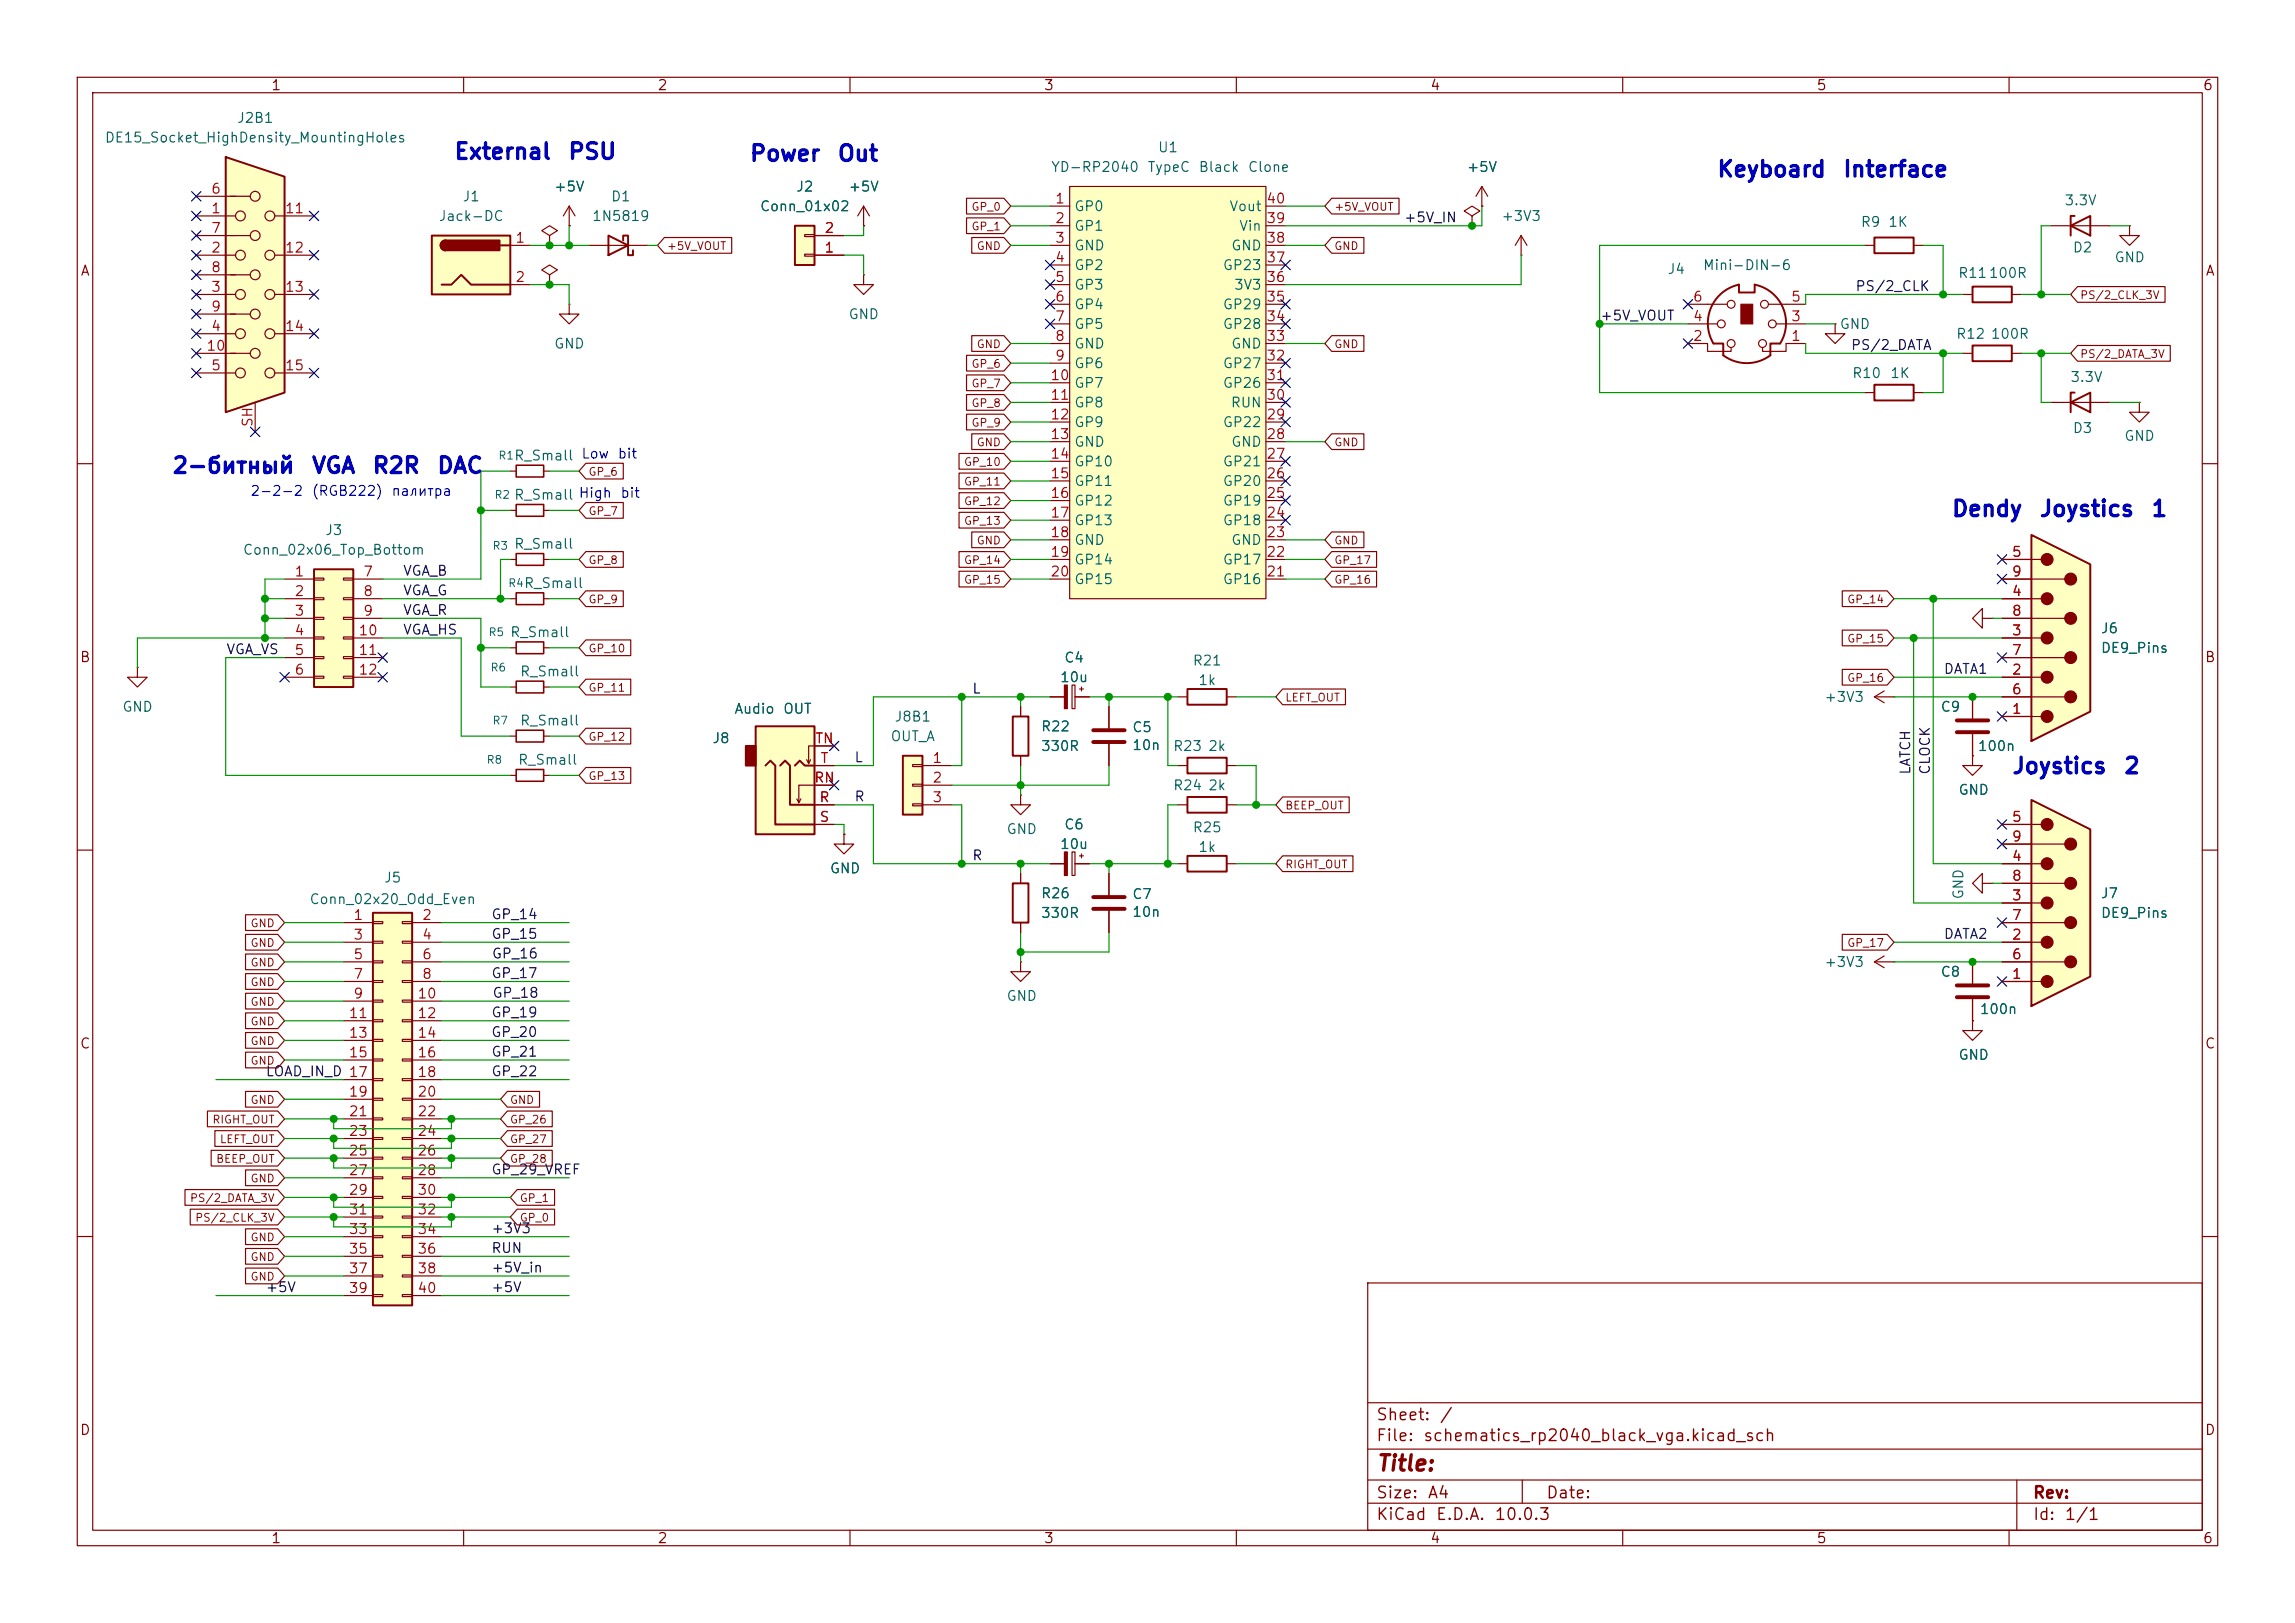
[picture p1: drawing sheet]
<svg xmlns="http://www.w3.org/2000/svg" width="297mm" height="210mm" viewBox="0 0 297 210" stroke-linecap="round" stroke-linejoin="round" font-family="sans-serif">
<defs><g id="words">
<g font-size="2" fill="#0000c2">
<text x="58.7" y="21.1">External</text>
<text x="73.4" y="21.1">PSU</text>
<text x="96.9" y="21.4">Power</text>
<text x="108.3" y="21.4">Out</text>
<text x="222.1" y="23.4">Keyboard</text>
<text x="238.4" y="23.4">Interface</text>
<text x="22.2" y="61.8">2-битный</text>
<text x="40.2" y="61.8">VGA</text>
<text x="48.1" y="61.8">R2R</text>
<text x="56.4" y="61.8">DAC</text>
<text x="252.5" y="67.3">Dendy</text>
<text x="263.8" y="67.3">Joystics</text>
<text x="278.3" y="67.3">1</text>
<text x="260.3" y="100.6">Joystics</text>
<text x="274.7" y="100.6">2</text>
</g>
<text font-size="2" fill="#840000" x="178" y="190.8">Title:</text>
<g font-size="1.5" fill="#840000">
<text x="178" y="184.2">Sheet:</text>
<text x="186.2" y="184.2">/</text>
<text x="178" y="186.9">File:</text>
<text x="184.1" y="186.9">schematics_rp2040_black_vga.kicad_sch</text>
<text x="178" y="197.1">KiCad</text>
<text x="178" y="194.3">Size:</text>
<text x="184.7" y="194.3">A4</text>
<text x="185.7" y="197.1">E.D.A.</text>
<text x="193.3" y="197.1">10.0.3</text>
<text x="200" y="194.3">Date:</text>
<text x="263" y="194.3">Rev:</text>
<text x="263" y="197.1">Id:</text>
<text x="267.1" y="197.1">1/1</text>
</g>
<g font-size="1.3" fill="#840000">
<text x="35" y="12">1</text>
<text x="85" y="12">2</text>
<text x="135" y="12">3</text>
<text x="185" y="12">4</text>
<text x="235" y="12">5</text>
<text x="285" y="12">6</text>
<text x="10.3" y="36">A</text>
<text x="285.3" y="36">A</text>
<text x="10.3" y="86">B</text>
<text x="285.3" y="86">B</text>
<text x="10.3" y="136">C</text>
<text x="285.3" y="136">C</text>
<text x="10.3" y="186">D</text>
<text x="285.3" y="186">D</text>
<text x="35" y="200">1</text>
<text x="85" y="200">2</text>
<text x="135" y="200">3</text>
<text x="185" y="200">4</text>
<text x="235" y="200">5</text>
<text x="285" y="200">6</text>
</g>
<g font-size="1.3" fill="#006464">
<text x="30.6" y="16.2">J2B1</text>
<text x="13.5" y="18.8">DE15_Socket_HighDensity_MountingHoles</text>
<text x="135.9" y="22.6">YD-RP2040</text>
<text x="148.4" y="22.6">TypeC</text>
<text x="149.8" y="20">U1</text>
<text x="155" y="22.6">Black</text>
<text x="161.4" y="22.6">Clone</text>
<text x="189.7" y="22.6">+5V</text>
<text x="56.7" y="28.9">Jack-DC</text>
<text x="59.8" y="26.4">J1</text>
<text x="71.6" y="25.1">+5V</text>
<text x="76.5" y="28.9">1N5819</text>
<text x="79" y="26.4">D1</text>
<text x="98.3" y="27.6">Conn_01x02</text>
<text x="102.9" y="25.1">J2</text>
<text x="109.7" y="25.1">+5V</text>
<text x="138.9" y="27.6">GP0</text>
<text x="159" y="27.6">Vout</text>
<text x="194.2" y="28.9">+3V3</text>
<text x="240.7" y="29.7">R9</text>
<text x="244.3" y="29.7">1K</text>
<text x="267.1" y="26.9">3.3V</text>
<text x="138.9" y="30.2">GP1</text>
<text x="138.9" y="32.7">GND</text>
<text x="138.9" y="35.3">GP2</text>
<text x="158.2" y="35.3">GP23</text>
<text x="159.2" y="32.7">GND</text>
<text x="160.3" y="30.2">Vin</text>
<text x="215.7" y="35.8">J4</text>
<text x="220.3" y="35.3">Mini-DIN-6</text>
<text x="268.2" y="33">D2</text>
<text x="273.6" y="34.2">GND</text>
<text x="109.7" y="41.6">GND</text>
<text x="138.9" y="37.8">GP3</text>
<text x="138.9" y="40.3">GP4</text>
<text x="158.2" y="40.3">GP29</text>
<text x="159.6" y="37.8">3V3</text>
<text x="253.3" y="36.3">R11100R</text>
<text x="71.6" y="45.4">GND</text>
<text x="138.9" y="42.9">GP5</text>
<text x="138.9" y="45.4">GND</text>
<text x="138.9" y="48">GP6</text>
<text x="158.2" y="48">GP27</text>
<text x="158.2" y="42.9">GP28</text>
<text x="159.2" y="45.4">GND</text>
<text x="238" y="42.9">GND</text>
<text x="253.1" y="44.2">R12</text>
<text x="257.5" y="44.2">100R</text>
<text x="138.9" y="50.5">GP7</text>
<text x="138.9" y="53">GP8</text>
<text x="158.2" y="50.5">GP26</text>
<text x="159.2" y="53">RUN</text>
<text x="239.6" y="49.2">R10</text>
<text x="244.5" y="49.2">1K</text>
<text x="267.8" y="49.7">3.3V</text>
<text x="66.4" y="59.9">R_Small</text>
<text x="138.9" y="55.6">GP9</text>
<text x="138.9" y="58.1">GND</text>
<text x="158.2" y="55.6">GP22</text>
<text x="159.2" y="58.1">GND</text>
<text x="268.2" y="56.3">D3</text>
<text x="274.8" y="57.4">GND</text>
<text x="66.4" y="65">R_Small High</text>
<text x="138.9" y="60.7">GP10</text>
<text x="138.9" y="63.2">GP11</text>
<text x="138.9" y="65.7">GP12</text>
<text x="158.2" y="65.7">GP19</text>
<text x="158.2" y="63.2">GP20</text>
<text x="158.2" y="60.7">GP21</text>
<text x="42" y="69.6">J3</text>
<text x="66.4" y="71.3">R_Small</text>
<text x="138.9" y="68.3">GP13</text>
<text x="138.9" y="70.8">GND</text>
<text x="158.2" y="68.3">GP18</text>
<text x="159.2" y="70.8">GND</text>
<text x="31.3" y="72.1">Conn_02x06_Top_Bottom</text>
<text x="67.7" y="76.4">R_Small</text>
<text x="138.9" y="73.4">GP14</text>
<text x="138.9" y="75.9">GP15</text>
<text x="158.2" y="75.9">GP16</text>
<text x="158.2" y="73.4">GP17</text>
<text x="65.9" y="82.8">R_Small</text>
<text x="271.8" y="82.3">J6</text>
<text x="67.2" y="87.8">R_Small</text>
<text x="137.1" y="88.6">10u</text>
<text x="137.6" y="86">C4</text>
<text x="154.3" y="86.4">R21</text>
<text x="155" y="89">1k</text>
<text x="271.8" y="84.8">DE9_Pins</text>
<text x="15.7" y="92.4">GND</text>
<text x="67.2" y="94.2">R_Small</text>
<text x="95" y="92.7">Audio</text>
<text x="101.3" y="92.7">OUT</text>
<text x="115.7" y="93.7">J8B1</text>
<text x="134.6" y="95">R22</text>
<text x="146.4" y="95.1">C5</text>
<text x="236" y="91.1">+3V3</text>
<text x="251.1" y="92.4">C9</text>
<text x="67" y="99.3">R_Small</text>
<text x="92.1" y="96.5">J8</text>
<text x="115.2" y="96.2">OUT_A</text>
<text x="134.6" y="97.5">330R</text>
<text x="146.4" y="97.4">10n</text>
<text x="151.7" y="97.5">R23</text>
<text x="156.3" y="97.5">2k</text>
<text x="255.9" y="97.5">100n</text>
<text x="137.6" y="107.6">C6</text>
<text x="151.7" y="102.6">R24</text>
<text x="156.3" y="102.6">2k</text>
<text x="253.4" y="103.2">GND</text>
<text x="107.3" y="113.3">GND</text>
<text x="130.2" y="108.2">GND</text>
<text x="137.1" y="110.2">10u</text>
<text x="154.3" y="108">R25</text>
<text x="155" y="110.6">1k</text>
<text x="40" y="117.3">Conn_02x20_Odd_Even</text>
<text x="49.6" y="114.5">J5</text>
<text x="134.6" y="119.1">330R</text>
<text x="134.6" y="116.5">R26</text>
<text x="146.4" y="116.6">C7</text>
<text x="146.4" y="119">10n</text>
<text x="254.4" y="116.5" transform="rotate(-90 254.4 116.5)">GND</text>
<text x="271.8" y="116.5">J7</text>
<text x="271.8" y="119.1">DE9_Pins</text>
<text x="236" y="125.4">+3V3</text>
<text x="130.2" y="129.8">GND</text>
<text x="251.1" y="126.7">C8</text>
<text x="256.1" y="131.5">100n</text>
<text x="253.4" y="137.4">GND</text>
</g>
<g font-size="1.3" fill="#a90000">
<text x="27.2" y="27.9">1</text>
<text x="27.2" y="25.4">6</text>
<text x="36.8" y="27.9">11</text>
<text x="136.5" y="26.6">1</text>
<text x="136.5" y="29.2">2</text>
<text x="163.8" y="29.2">39</text>
<text x="163.8" y="26.6">40</text>
<text x="27.2" y="33">2</text>
<text x="27.2" y="30.5">7</text>
<text x="27.2" y="35.5">8</text>
<text x="36.8" y="33">12</text>
<text x="66.6" y="31.7">1</text>
<text x="106.6" y="33">1</text>
<text x="106.6" y="30.5">2</text>
<text x="136.5" y="31.7">3</text>
<text x="136.5" y="34.3">4</text>
<text x="163.8" y="34.3">37</text>
<text x="163.8" y="31.7">38</text>
<text x="27.2" y="38.1">3</text>
<text x="27.2" y="40.6">9</text>
<text x="36.8" y="38.1">13</text>
<text x="66.6" y="36.8">2</text>
<text x="136.5" y="36.8">5</text>
<text x="136.5" y="39.3">6</text>
<text x="136.5" y="41.9">7</text>
<text x="163.8" y="41.9">34</text>
<text x="163.8" y="39.3">35</text>
<text x="163.8" y="36.8">36</text>
<text x="219" y="41.9">4</text>
<text x="219" y="39.3">6</text>
<text x="231.7" y="41.9">3</text>
<text x="231.7" y="39.3">5</text>
<text x="26.6" y="45.7">10</text>
<text x="27.2" y="43.2">4</text>
<text x="36.8" y="43.2">14</text>
<text x="136.5" y="44.4">8</text>
<text x="136.5" y="47">9</text>
<text x="163.8" y="47">32</text>
<text x="163.8" y="44.4">33</text>
<text x="219" y="44.4">2</text>
<text x="231.7" y="44.4">1</text>
<text x="27.2" y="48.2">5</text>
<text x="36.8" y="48.2">15</text>
<text x="135.8" y="49.5">10</text>
<text x="135.8" y="52">11</text>
<text x="163.8" y="52">30</text>
<text x="163.8" y="49.5">31</text>
<text x="33" y="55.3" transform="rotate(-90 33 55.3)">SH</text>
<text x="135.8" y="54.6">12</text>
<text x="135.8" y="57.1">13</text>
<text x="135.8" y="59.7">14</text>
<text x="163.8" y="59.7">27</text>
<text x="163.8" y="57.1">28</text>
<text x="163.8" y="54.6">29</text>
<text x="135.8" y="62.2">15</text>
<text x="135.8" y="64.7">16</text>
<text x="163.8" y="64.7">25</text>
<text x="163.8" y="62.2">26</text>
<text x="135.8" y="67.3">17</text>
<text x="135.8" y="69.8">18</text>
<text x="163.8" y="69.8">23</text>
<text x="163.8" y="67.3">24</text>
<text x="38" y="74.9">1</text>
<text x="38" y="77.4">2</text>
<text x="46.9" y="74.9">7</text>
<text x="46.9" y="77.4">8</text>
<text x="135.8" y="72.4">19</text>
<text x="135.8" y="74.9">20</text>
<text x="163.8" y="74.9">21</text>
<text x="163.8" y="72.4">22</text>
<text x="260.3" y="77.4">4</text>
<text x="260.3" y="72.4">5</text>
<text x="260.3" y="74.9">9</text>
<text x="38" y="80">3</text>
<text x="38" y="82.5">4</text>
<text x="46.3" y="82.5">10</text>
<text x="46.9" y="80">9</text>
<text x="260.3" y="82.5">3</text>
<text x="260.3" y="80">8</text>
<text x="38" y="85.1">5</text>
<text x="38" y="87.6">6</text>
<text x="46.3" y="85.1">11</text>
<text x="46.3" y="87.6">12</text>
<text x="260.3" y="87.6">2</text>
<text x="260.3" y="85.1">7</text>
<text x="260.3" y="92.7">1</text>
<text x="260.3" y="90.1">6</text>
<text x="105.3" y="101.6">RN</text>
<text x="105.4" y="96.5">TN</text>
<text x="106.1" y="99">T</text>
<text x="120.6" y="99">1</text>
<text x="120.6" y="101.6">2</text>
<text x="105.9" y="104.1">R</text>
<text x="106" y="106.7">S</text>
<text x="120.6" y="104.1">3</text>
<text x="260.3" y="106.7">5</text>
<text x="260.3" y="111.7">4</text>
<text x="260.3" y="109.2">9</text>
<text x="45.6" y="119.4">1</text>
<text x="54.5" y="119.4">2</text>
<text x="260.3" y="116.8">3</text>
<text x="260.3" y="119.4">7</text>
<text x="260.3" y="114.3">8</text>
<text x="45.6" y="121.9">3</text>
<text x="45.6" y="124.4">5</text>
<text x="54.5" y="121.9">4</text>
<text x="54.5" y="124.4">6</text>
<text x="260.3" y="121.9">2</text>
<text x="260.3" y="124.4">6</text>
<text x="45.6" y="127">7</text>
<text x="45.6" y="129.5">9</text>
<text x="53.9" y="129.5">10</text>
<text x="54.5" y="127">8</text>
<text x="260.3" y="127">1</text>
<text x="45" y="132.1">11</text>
<text x="45" y="134.6">13</text>
<text x="45" y="137.1">15</text>
<text x="53.9" y="132.1">12</text>
<text x="53.9" y="134.6">14</text>
<text x="53.9" y="137.1">16</text>
<text x="45" y="142.2">19</text>
<text x="53.9" y="139.7">18</text>
<text x="53.9" y="142.2">20</text>
<text x="45" y="144.8">21</text>
<text x="45" y="147.3">23</text>
<text x="45" y="149.8">25</text>
<text x="53.9" y="144.8">22</text>
<text x="53.9" y="147.3">24</text>
<text x="53.9" y="149.8">26</text>
<text x="45" y="152.4">27</text>
<text x="45" y="154.9">29</text>
<text x="53.9" y="152.4">28</text>
<text x="53.9" y="154.9">30</text>
<text x="45" y="157.5">31</text>
<text x="45" y="160">33</text>
<text x="53.9" y="157.5">32</text>
<text x="53.9" y="160">34</text>
<text x="45" y="162.5">35</text>
<text x="45" y="165.1">37</text>
<text x="45" y="167.6">39</text>
<text x="53.9" y="162.5">36</text>
<text x="53.9" y="165.1">38</text>
<text x="53.9" y="167.6">40</text>
</g>
<g font-size="1.3" fill="#0f0f0f">
<text x="181.6" y="29.1">+5V_IN</text>
<text x="207" y="41.8">+5V_VOUT</text>
<text x="240" y="38">PS/2_CLK</text>
<text x="239.4" y="45.6">PS/2_DATA</text>
<text x="52.1" y="77.3">VGA_G</text>
<text x="52.1" y="74.8">VGA_B</text>
<text x="52.1" y="79.9">VGA_R</text>
<text x="52.1" y="82.4">VGA_HS</text>
<text x="29.2" y="85">VGA_VS</text>
<text x="251.5" y="87.5">DATA1</text>
<text x="125.7" y="90">L</text>
<text x="110.5" y="98.9">L</text>
<text x="247.5" y="100.3" transform="rotate(-90 247.5 100.3)">LATCH</text>
<text x="250.1" y="100.3" transform="rotate(-90 250.1 100.3)">CLOCK</text>
<text x="110.5" y="104">R</text>
<text x="125.7" y="111.6">R</text>
<text x="63.5" y="119.3">GP_14</text>
<text x="63.5" y="121.8">GP_15</text>
<text x="63.6" y="124.3">GP_16</text>
<text x="251.5" y="121.8">DATA2</text>
<text x="63.5" y="126.9">GP_17</text>
<text x="63.5" y="132">GP_19</text>
<text x="63.6" y="129.4">GP_18</text>
<text x="63.5" y="134.5">GP_20</text>
<text x="63.5" y="137">GP_21</text>
<text x="34.3" y="139.6">LOAD_IN_D 17</text>
<text x="63.5" y="139.6">GP_22</text>
<text x="63.5" y="152.3">GP_29_VREF</text>
<text x="63.5" y="159.9">+3V3</text>
<text x="34.3" y="167.5">+5V</text>
<text x="63.5" y="165">+5V_in</text>
<text x="63.5" y="167.5">+5V</text>
<text x="63.5" y="162.4">RUN</text>
</g>
<g font-size="1.3" fill="#0000c2">
<text x="75.2" y="59.6">Low</text>
<text x="79.8" y="59.6">bit</text>
<text x="32.3" y="64.5">2-2-2</text>
<text x="40.3" y="64.5">(RGB222)</text>
<text x="50.6" y="64.5">палитра</text>
<text x="80.2" y="64.7">bit</text>
</g>
<g font-size="1" fill="#840000">
<text x="125.6" y="27.5">GP_0</text>
<text x="172.6" y="27.5">+5V_VOUT</text>
<text x="86.2" y="32.6">+5V_VOUT</text>
<text x="125.6" y="30.1">GP_1</text>
<text x="126.3" y="32.6">GND</text>
<text x="172.6" y="32.6">GND</text>
<text x="269.1" y="38.9">PS/2_CLK_3V</text>
<text x="125.6" y="47.8">GP_6</text>
<text x="126.3" y="45.3">GND</text>
<text x="172.6" y="45.3">GND</text>
<text x="269.1" y="46.6">PS/2_DATA_3V</text>
<text x="125.6" y="52.9">GP_8</text>
<text x="125.6" y="50.4">GP_7</text>
<text x="125.6" y="55.5">GP_9</text>
<text x="126.3" y="58">GND</text>
<text x="172.6" y="58">GND</text>
<text x="76.1" y="61.8">GP_6</text>
<text x="124.7" y="65.6">GP_12</text>
<text x="124.7" y="63.1">GP_11</text>
<text x="124.7" y="60.5">GP_10</text>
<text x="76.1" y="66.9">GP_7</text>
<text x="124.7" y="68.2">GP_13</text>
<text x="126.3" y="70.7">GND</text>
<text x="172.6" y="70.7">GND</text>
<text x="76.1" y="73.2">GP_8</text>
<text x="124.7" y="75.8">GP_15</text>
<text x="124.7" y="73.2">GP_14</text>
<text x="172.6" y="73.2">GP_17</text>
<text x="172.6" y="75.8">GP_16</text>
<text x="76.1" y="78.3">GP_9</text>
<text x="239" y="78.3">GP_14</text>
<text x="239" y="83.4">GP_15</text>
<text x="76.1" y="84.7">GP_10</text>
<text x="76.1" y="89.7">GP_11</text>
<text x="239" y="88.5">GP_16</text>
<text x="166.2" y="91">LEFT_OUT</text>
<text x="76.1" y="101.2">GP_13</text>
<text x="76.1" y="96.1">GP_12</text>
<text x="166.2" y="105">BEEP_OUT</text>
<text x="166.2" y="112.6">RIGHT_OUT</text>
<text x="32.3" y="125.3">GND</text>
<text x="32.3" y="122.8">GND</text>
<text x="32.3" y="120.2">GND</text>
<text x="239" y="122.8">GP_17</text>
<text x="32.3" y="127.8">GND</text>
<text x="32.3" y="130.4">GND</text>
<text x="32.3" y="135.5">GND</text>
<text x="32.3" y="132.9">GND</text>
<text x="32.3" y="143.1">GND</text>
<text x="32.3" y="138">GND</text>
<text x="65.9" y="143.1">GND</text>
<text x="27.4" y="145.6">RIGHT_OUT</text>
<text x="28.4" y="148.2">LEFT_OUT</text>
<text x="65.9" y="145.6">GP_26</text>
<text x="65.9" y="148.2">GP_27</text>
<text x="24.5" y="155.8">PS/2_DATA_3V</text>
<text x="27.9" y="150.7">BEEP_OUT</text>
<text x="32.3" y="153.2">GND</text>
<text x="65.9" y="150.7">GP_28</text>
<text x="67.2" y="155.8">GP_1</text>
<text x="25.2" y="158.3">PS/2_CLK_3V</text>
<text x="32.3" y="160.9">GND</text>
<text x="67.2" y="158.3">GP_0</text>
<text x="32.3" y="165.9">GND</text>
<text x="32.3" y="163.4">GND</text>
</g>
<g font-size="1" fill="#006464">
<text x="64.4" y="59.7">R1</text>
<text x="63.9" y="64.8">R2</text>
<text x="63.7" y="71.4">R3</text>
<text x="65.7" y="76.2">R4</text>
<text x="63.1" y="82.6">R5</text>
<text x="63.4" y="87.1">R6</text>
<text x="63.7" y="94">R7</text>
<text x="62.9" y="99.1">R8</text>
</g>
</g></defs>
<g fill="none" stroke="#840000" stroke-width=".15">
<path d="M10 10h277v190h-277zM12 12h273v186h-273zM60 10v2M110 10v2M160 10v2M210 10v2M260 10v2M10 60h2M66 72.4h.8M66 66h.8M70.4 72.4h.7M70.4 66h.7"/>
<path d="M285 60h2M66 83.8h.8M70.4 83.8h.7M10 110h2M135.9 111.8h1.8M138.7 110.2h.4v3.1h-.4zM139.1 111.8h1.9M139.7 110.7h.5M140 110.5v.5M285 110h2M10 160h2M177 166h108v32h-108z"/>
<path d="M285 160h2M60 198v2M110 198v2M160 198v2M177 194.5h108M177 191.5h108M177 187.5h108M177 181.5h108M197 191.5v3M210 198v2M260 198v2M261 191.5v6.5"/>
</g>
<path d="M137.7 110.2h.4v3.1h-.4z" fill="#840000" stroke="#840000" stroke-width=".15"/>
<path d="M66.8 71.6h3.6v1.6h-3.6zM66.8 65.3h3.6v1.5h-3.6zM66.8 83.1h3.6v1.5h-3.6z" fill="none" stroke="#840000" stroke-width=".2"/>
<path d="M138.4 24.1h25.4v53.4h-25.4z" fill="#ffffc2"/>
<g fill="none" stroke="#840000" stroke-width=".15">
<path d="M135.9 26.7h2.5M135.9 29.2h2.5M135.9 31.8h2.5M135.9 34.3h2.5M135.9 36.8h2.5M135.9 39.4h2.5M138.4 24.1h25.4v53.4h-25.4zM163.8 26.7h2.6M163.8 29.2h2.6M163.8 31.8h2.6M163.8 34.3h2.6M163.8 36.8h2.6"/>
<path d="M163.8 39.4h2.6M218.4 39.4h5.1M228.9 39.4h4.8M241.3 31.8h1.3M247.6 31.8h1.3M265.4 29.2h7.6M275.6 29.2v1.3h1.3l-1.3 1.3-1.3-1.3h1.3M275.6 29.2h.1M135.9 41.9h2.5M135.9 44.5h2.5M135.9 47h2.5M135.9 49.5h2.5"/>
<path d="M135.9 52.1h2.5M135.9 54.6h2.5M135.9 57.2h2.5M135.9 59.7h2.5M163.8 41.9h2.6M163.8 44.5h2.6M163.8 47h2.6M163.8 49.5h2.6M163.8 52.1h2.6M163.8 54.6h2.6M163.8 57.2h2.6M163.8 59.7h2.6"/>
<path d="M218.4 44.5h2.6v1h3v-.5M218.4 41.9h3.8M229.9 41.9h3.8M233.7 44.5h-2.6v1h-3v-.5M237.5 41.9v1.3h1.3l-1.3 1.3-1.3-1.3h1.3M237.5 41.9h.1M66 77.5h.8M70.4 77.5h.7M135.9 62.2h2.5M135.9 64.8h2.5M135.9 67.3h2.5M135.9 69.9h2.5"/>
<path d="M135.9 72.4h2.5M135.9 74.9h2.5M163.8 62.2h2.6M163.8 64.8h2.6M163.8 67.3h2.6M163.8 69.9h2.6M163.8 72.4h2.6M163.8 74.9h2.6M152.4 99.1h1.3M152.4 90.2h1.3M158.7 99.1h1.3M158.7 90.2h1.3"/>
<path d="M152.4 104.1h1.3M152.4 111.8h1.3M158.7 104.1h1.3M158.7 111.8h1.3"/>
<circle cx="224" cy="39.4" r=".51"/>
<circle cx="228.3" cy="39.4" r=".51"/>
<circle cx="222.8" cy="41.9" r=".51"/>
<circle cx="224" cy="44.5" r=".51"/>
<circle cx="228.1" cy="44.5" r=".51"/>
<circle cx="229.4" cy="41.9" r=".51"/>
</g>
<path d="M222.4 38.3l.6-.5 .8-.5 1.2-.5v1h2.1v-1a5.1 5.1 0 0 1 3.3 7.7h-1.3v1.5a5.1 5.1 0 0 1-6.1 0v-1.5h-1.3a5.1 5.1 0 0 1 .7-6.2zM242.6 30.7h5v2.1h-5zM268 29.2l2.5-1.3v2.6zM268.5 27.9h-.5v2.6M153.7 98h5v2.1h-5zM153.7 89.2h5v2h-5zM153.7 103.1h5v2.1h-5zM153.7 110.7h5v2.1h-5z" fill="none" stroke="#840000" stroke-width=".25"/>
<path d="M66.8 76.7h3.6v1.5h-3.6z" fill="none" stroke="#840000" stroke-width=".2"/>
<path d="M225.3 39.4h1.5v2.5h-1.5z" fill="#840000" stroke="#840000" stroke-width=".15"/>
<path d="M262.9 103.5l7.6 3.8v19.1l-7.6 3.8z" fill="#ffffc2"/>
<g fill="none" stroke="#840000" stroke-width=".15">
<path d="M73.7 39.4v1.2h1.2l-1.2 1.3-1.3-1.3h1.3M73.7 39.4h.1M111.8 35.6v1.2h1.2l-1.2 1.3-1.3-1.3h1.3M111.8 35.6h.1M190.5 27.9l1-.6-1-.6-1 .6 1 .6v1.3M190.5 29.2h.1M196.8 33h.1M196.8 30.5l-.7 1.3M196.8 30.5l.8 1.3M196.8 30.5v2.5M66 61h.8M70.4 61h.7"/>
<path d="M132.1 91.4v1.3M132.1 97.8v1.3M135.9 90.2h1.8M138.7 88.6h.4v3.1h-.4zM139.1 90.2h1.9M139.7 89.2h.5M140 88.9v.5M143.5 91.4v2.8M143.5 96.3v2.8M255.3 97.8v1.3h1.2l-1.2 1.2-1.3-1.2h1.3M255.3 97.8h.1M109.2 108v1.2h1.3l-1.3 1.3-1.3-1.3h1.3"/>
<path d="M109.2 108h.1M132.1 102.9v1.2h1.2l-1.2 1.3-1.3-1.3h1.3M132.1 102.9h.1M132.1 113v1.3M132.1 119.4v1.3M143.5 113v2.8M143.5 117.9v2.8M256.5 114.3v-1.3l-1.2 1.3 1.2 1.3v-1.3h1.3M257.8 114.3h.1M259.1 106.7h5.1M259.1 109.2h8.1M259.1 111.8h5.1"/>
<path d="M259.1 114.3h8.1M259.1 116.8h5.1M259.1 119.4h8.1M242.6 124.5h2.5M242.6 124.5l1.2 .7M243.8 123.7l-1.2 .8M245.1 124.5h.1M255.3 132.1v1.3h1.2l-1.2 1.2-1.3-1.2h1.3M255.3 132.1h.1M255.3 124.5v2.8M255.3 129.3v2.8M259.1 121.9h5.1"/>
<path d="M259.1 124.5h8.1M259.1 127h5.1"/>
</g>
<path d="M131.1 92.7h2v5.1h-2zM131.1 114.3h2v5.1h-2zM262.9 103.5l7.6 3.8v19.1l-7.6 3.8z" fill="none" stroke="#840000" stroke-width=".25"/>
<g fill="#840000" stroke="#840000" stroke-width=".15">
<path d="M137.7 88.6h.4v3.1h-.4z"/>
<circle cx="264.9" cy="106.7" r=".76"/>
<circle cx="264.9" cy="111.8" r=".76"/>
<circle cx="264.9" cy="116.8" r=".76"/>
<circle cx="264.9" cy="121.9" r=".76"/>
<circle cx="264.9" cy="127" r=".76"/>
<circle cx="268" cy="109.2" r=".76"/>
<circle cx="268" cy="114.3" r=".76"/>
<circle cx="268" cy="119.4" r=".76"/>
<circle cx="268" cy="124.5" r=".76"/>
</g>
<path d="M66.8 60.2h3.6v1.5h-3.6z" fill="none" stroke="#840000" stroke-width=".2"/>
<path d="M141.5 94.5h4M141.5 96h4M141.5 116.1h4M141.5 117.6h4M253.2 129h4.1M253.2 127.5h4.1" fill="none" stroke="#840000" stroke-width=".51"/>
<path d="M29.2 20.3l7.6 2.6v27.9l-7.6 2.5z" fill="#ffffc2"/>
<path d="M29.2 20.3l7.6 2.6v27.9l-7.6 2.5zM78.7 30.5l2.6 1.3-2.6 1.2zM80.6 31.1v-.6h.7v2.5h.6v-.6" fill="none" stroke="#840000" stroke-width=".25"/>
<g fill="none" stroke="#840000" stroke-width=".15">
<path d="M25.4 30.5h7M25.4 25.4h7M25.4 35.6h7M25.4 27.9h5.1M25.4 33h5.1M25.4 38.1h5.1M35.6 27.9h5M35.6 33h5M35.6 38.1h5M76.2 31.8h7.6M191.8 26.7h.1M191.8 24.1l-.8 1.3"/>
<path d="M191.8 24.1l.7 1.3M191.8 24.1v2.6M25.4 40.6h7M25.4 45.7h7M25.4 43.2h5.1M25.4 48.3h5.1M33 52.1v3.8M35.6 43.2h5M35.6 48.3h5M17.8 86.4v1.2h1.2l-1.2 1.3-1.3-1.3h1.3M17.8 86.4h.1M132.1 124.5v1.2h1.2l-1.2 1.3-1.3-1.3h1.3"/>
<path d="M132.1 124.5h.1"/>
<circle cx="31.1" cy="27.9" r=".63"/>
<circle cx="31.1" cy="33" r=".63"/>
<circle cx="31.1" cy="38.1" r=".63"/>
<circle cx="33" cy="35.6" r=".63"/>
<circle cx="33" cy="25.4" r=".63"/>
<circle cx="33" cy="30.5" r=".63"/>
<circle cx="34.9" cy="38.1" r=".63"/>
<circle cx="34.9" cy="27.9" r=".63"/>
<circle cx="34.9" cy="33" r=".63"/>
<circle cx="31.1" cy="43.2" r=".63"/>
<circle cx="31.1" cy="48.3" r=".63"/>
<circle cx="33" cy="40.6" r=".63"/>
<circle cx="33" cy="45.7" r=".63"/>
<circle cx="34.9" cy="48.3" r=".63"/>
<circle cx="34.9" cy="43.2" r=".63"/>
</g>
<path d="M40.6 73.7h5.1v15.2h-5.1z" fill="#ffffc2"/>
<path d="M40.6 73.7h5.1v15.2h-5.1z" fill="none" stroke="#840000" stroke-width=".25"/>
<g fill="none" stroke="#840000" stroke-width=".15">
<path d="M36.8 74.9h3.8M36.8 77.5h3.8M40.6 74.8h1.3v.3h-1.3zM40.6 77.3h1.3v.3h-1.3zM40.6 79.9h1.3v.2h-1.3zM44.4 74.8h1.3v.3h-1.3zM44.4 77.3h1.3v.3h-1.3zM44.4 79.9h1.3v.2h-1.3zM45.7 74.9h3.8M45.7 77.5h3.8M36.8 80h3.8M36.8 82.6h3.8"/>
<path d="M36.8 85.1h3.8M36.8 87.6h3.8M40.6 82.4h1.3v.3h-1.3zM40.6 85h1.3v.2h-1.3zM40.6 87.5h1.3v.3h-1.3zM44.4 82.4h1.3v.3h-1.3zM44.4 85h1.3v.2h-1.3zM44.4 87.5h1.3v.3h-1.3zM45.7 80h3.8M45.7 82.6h3.8M45.7 85.1h3.8M45.7 87.6h3.8"/>
<path d="M66 95.3h.8M70.4 95.3h.7M66 100.3h.8M70.4 100.3h.7"/>
</g>
<path d="M66.8 99.6h3.6v1.5h-3.6zM66.8 94.5h3.6v1.5h-3.6z" fill="none" stroke="#840000" stroke-width=".2"/>
<path d="M55.9 30.5h10.1v7.6h-10.1z" fill="#ffffc2"/>
<path d="M55.9 30.5h10.1v7.6h-10.1zM57.1 36.8h1.3l1.3-1.2 1.3 1.2h5M57.7 31.1a.64 .64 0 0 0-.7 .7 .64 .64 0 0 0 .7 .6M64.8 31.8h1.2" fill="none" stroke="#840000" stroke-width=".25"/>
<g fill="#840000" stroke="#840000" stroke-width=".25">
<path d="M57.2 31.3l.5-.2v1.3a.63 .63 0 0 1-.6-.4 .63 .63 0 0 1 .1-.7z"/>
<path d="M57.7 31.1h6.9v1.3h-6.9z"/>
</g>
<path d="M66 31.8h2.6M66 36.8h2.6" fill="none" stroke="#840000" stroke-width=".15"/>
<path d="M102.9 29.2h2.5v5.1h-2.5z" fill="#ffffc2"/>
<path d="M102.9 29.2h2.5v5.1h-2.5zM255.3 37.1h5v2h-5zM255.3 44.7h5v2h-5z" fill="none" stroke="#840000" stroke-width=".25"/>
<g fill="none" stroke="#840000" stroke-width=".15">
<path d="M71.1 30.5l1-.7-1-.6-1 .6 1 .7v1.3M71.1 31.8h.1M73.7 29.2h.1M73.7 26.7l-.8 1.2M73.7 26.7l.7 1.2M73.7 26.7v2.5M104.1 32.9h1.3v.2h-1.3zM104.1 30.4h1.3v.2h-1.3zM105.4 33h3.8M105.4 30.5h3.8M254 38.1h1.3M260.3 38.1h1.3"/>
<path d="M254 45.7h1.3M260.3 45.7h1.3M66 88.9h.8M70.4 88.9h.7"/>
</g>
<path d="M66.8 88.1h3.6v1.6h-3.6z" fill="none" stroke="#840000" stroke-width=".2"/>
<path d="M48.3 118.1h5v50.8h-5z" fill="#ffffc2"/>
<path d="M48.3 118.1h5v50.8h-5z" fill="none" stroke="#840000" stroke-width=".25"/>
<g fill="none" stroke="#840000" stroke-width=".15">
<path d="M44.4 119.4h3.9M48.3 119.3h1.2v.2h-1.2zM52.1 119.3h1.2v.2h-1.2zM53.3 119.4h3.8M44.4 121.9h3.9M44.4 124.5h3.9M44.4 127h3.9M44.4 129.5h3.9M44.4 132.1h3.9M44.4 134.6h3.9M44.4 137.2h3.9M44.4 139.7h3.9"/>
<path d="M48.3 121.8h1.2v.2h-1.2zM48.3 124.3h1.2v.3h-1.2zM48.3 126.9h1.2v.2h-1.2zM48.3 129.4h1.2v.3h-1.2zM48.3 132h1.2v.2h-1.2zM48.3 134.5h1.2v.2h-1.2zM48.3 137h1.2v.3h-1.2zM48.3 139.6h1.2v.2h-1.2zM52.1 121.8h1.2v.2h-1.2zM52.1 124.3h1.2v.3h-1.2zM52.1 126.9h1.2v.2h-1.2zM52.1 129.4h1.2v.3h-1.2z"/>
<path d="M52.1 132h1.2v.2h-1.2zM52.1 134.5h1.2v.2h-1.2zM52.1 137h1.2v.3h-1.2zM52.1 139.6h1.2v.2h-1.2zM53.3 121.9h3.8M53.3 124.5h3.8M53.3 127h3.8M53.3 129.5h3.8M53.3 132.1h3.8M53.3 134.6h3.8M53.3 137.2h3.8M53.3 139.7h3.8"/>
<path d="M44.4 142.2h3.9M44.4 144.8h3.9M44.4 147.3h3.9M44.4 149.9h3.9M44.4 152.4h3.9M44.4 154.9h3.9M44.4 157.5h3.9M48.3 142.1h1.2v.3h-1.2zM48.3 144.7h1.2v.2h-1.2zM48.3 147.2h1.2v.2h-1.2zM48.3 149.7h1.2v.3h-1.2zM48.3 152.3h1.2v.2h-1.2z"/>
<path d="M48.3 154.8h1.2v.3h-1.2zM48.3 157.4h1.2v.2h-1.2zM48.3 159.9h1.2v.2h-1.2zM52.1 142.1h1.2v.3h-1.2zM52.1 144.7h1.2v.2h-1.2zM52.1 147.2h1.2v.2h-1.2zM52.1 149.7h1.2v.3h-1.2zM52.1 152.3h1.2v.2h-1.2zM52.1 154.8h1.2v.3h-1.2zM52.1 157.4h1.2v.2h-1.2zM52.1 159.9h1.2v.2h-1.2zM53.3 142.2h3.8"/>
<path d="M53.3 144.8h3.8M53.3 147.3h3.8M53.3 149.9h3.8M53.3 152.4h3.8M53.3 154.9h3.8M53.3 157.5h3.8M44.4 160h3.9M44.4 162.6h3.9M44.4 165.1h3.9M44.4 167.6h3.9M48.3 162.4h1.2v.3h-1.2zM48.3 165h1.2v.2h-1.2z"/>
<path d="M48.3 167.5h1.2v.3h-1.2zM52.1 162.4h1.2v.3h-1.2zM52.1 165h1.2v.2h-1.2zM52.1 167.5h1.2v.3h-1.2zM53.3 160h3.8M53.3 162.6h3.8M53.3 165.1h3.8M53.3 167.6h3.8"/>
</g>
<path d="M116.8 97.8h2.6v7.6h-2.6z" fill="#ffffc2"/>
<path d="M116.8 97.8h2.6v7.6h-2.6z" fill="none" stroke="#840000" stroke-width=".25"/>
<path d="M118.1 98.9h1.3v.3h-1.3zM119.4 99.1h3.8M118.1 101.5h1.3v.2h-1.3zM118.1 104h1.3v.3h-1.3zM119.4 101.6h3.8M119.4 104.1h3.8" fill="none" stroke="#840000" stroke-width=".15"/>
<path d="M262.9 69.2l7.6 3.8v19.1l-7.6 3.8z" fill="#ffffc2"/>
<g fill="none" stroke="#840000" stroke-width=".15">
<path d="M71.1 35.6l1-.7-1-.6-1 .6 1 .7v1.2M71.1 36.8h.1M111.8 29.2h.1M111.8 26.7l-.8 1.2M111.8 26.7l.7 1.2M111.8 26.7v2.5M241.3 50.8h1.3M247.6 50.8h1.3M265.4 52.1h7.6M276.9 52.1v1.2h1.2l-1.2 1.3-1.3-1.3h1.3M276.9 52.1h.1M259.1 72.4h5.1"/>
<path d="M259.1 74.9h8.1M259.1 77.5h5.1M242.6 90.2h2.5M242.6 90.2l1.2 .7M243.8 89.4l-1.2 .8M245.1 90.2h.1M255.3 90.2v2.8M255.3 95v2.8M256.5 80v-1.3l-1.2 1.3 1.2 1.3v-1.3h1.3M257.8 80h.1M259.1 80h8.1M259.1 82.6h5.1"/>
<path d="M259.1 85.1h8.1M259.1 87.6h5.1M259.1 90.2h8.1M259.1 92.7h5.1"/>
</g>
<path d="M242.6 49.8h5v2h-5zM268 52.1l2.5-1.3v2.5zM268.5 50.8h-.5v2.5M262.9 69.2l7.6 3.8v19.1l-7.6 3.8z" fill="none" stroke="#840000" stroke-width=".25"/>
<g fill="#840000" stroke="#840000" stroke-width=".15">
<circle cx="264.9" cy="72.4" r=".76"/>
<circle cx="264.9" cy="77.5" r=".76"/>
<circle cx="264.9" cy="82.5" r=".76"/>
<circle cx="264.9" cy="87.6" r=".76"/>
<circle cx="264.9" cy="92.7" r=".76"/>
<circle cx="268" cy="74.9" r=".76"/>
<circle cx="268" cy="80" r=".76"/>
<circle cx="268" cy="85.1" r=".76"/>
<circle cx="268" cy="90.2" r=".76"/>
</g>
<path d="M253.2 94.7h4.1M253.2 93.2h4.1" fill="none" stroke="#840000" stroke-width=".51"/>
<path d="M97.8 94h7.6v14h-7.6z" fill="#ffffc2"/>
<path d="M96.5 96.5h1.3v2.6h-1.3z" fill="#840000" stroke="#840000" stroke-width=".25"/>
<path d="M97.8 94h7.6v14h-7.6zM99.1 99.1l.6-.7 .6 .7v7.6h5.1M101 99.1l.6-.7 .6 .7v5h3.2M102.9 99.1l.6-.7 .6 .7h1.3" fill="none" stroke="#840000" stroke-width=".25"/>
<g fill="none" stroke="#840000" stroke-width=".15">
<path d="M71.1 31.8h.1M73.7 29.2h.1M86 30.7h8.7v2.1h-8.7l-.9-1zM105.4 33h3.8M105.4 30.5h3.8M111.8 29.2h.1M125.1 25.7h4.8l.9 1-.9 1h-4.8zM125.1 28.2h4.8l.9 1-.9 1h-4.8zM125.8 30.7h4.1l.9 1.1-.9 1h-4.1zM172.3 25.7h8.8v2h-8.8l-.9-1zM172.3 30.7h4.2v2.1h-4.2l-.9-1zM190.5 29.2h.1"/>
<path d="M191.8 26.7h.1M268.9 37.1h11.3v2h-11.3l-.9-1zM75.8 59.9h4.9v2.1h-4.9l-.9-1zM124.1 58.7h5.8l.9 1-.9 1h-5.8zM125.1 53.6h4.8l.9 1-.9 1h-4.8zM125.1 51.1h4.8l.9 1-.9 1h-4.8zM125.1 46h4.8l.9 1-.9 1h-4.8zM125.1 48.5h4.8l.9 1-.9 1h-4.8zM125.8 56.1h4.1l.9 1.1-.9 1h-4.1zM125.8 43.4h4.1l.9 1.1-.9 1h-4.1zM172.3 56.1h4.2v2.1h-4.2l-.9-1zM172.3 43.4h4.2v2.1h-4.2l-.9-1z"/>
<path d="M268.9 44.7h12v2h-12l-.9-1zM75.8 76.5h4.9v2h-4.9l-.9-1zM75.8 65h4.9v2.1h-4.9l-.9-1.1zM75.8 71.4h4.9v2h-4.9l-.9-1zM124.1 66.3h5.8l.9 1-.9 1h-5.8zM124.1 63.8h5.8l.9 1-.9 1h-5.8zM124.1 61.2h5.8l.9 1-.9 1h-5.8zM124.1 73.9h5.8l.9 1-.9 1h-5.8zM124.1 71.4h5.8l.9 1-.9 1h-5.8zM125.8 68.8h4.1l.9 1.1-.9 1h-4.1zM172.3 71.4h5.8v2h-5.8l-.9-1zM172.3 73.9h5.8v2h-5.8l-.9-1z"/>
<path d="M172.3 68.8h4.2v2.1h-4.2l-.9-1zM238.4 76.5h5.8l.9 1-.9 1h-5.8zM259.1 77.5h3.8M259.1 72.4h3.8M259.1 74.9h3.8M75.8 99.3h5.8v2h-5.8l-.9-1zM75.8 82.8h5.8v2h-5.8l-.9-1zM75.8 87.9h5.8v2h-5.8l-.9-1zM75.8 94.2h5.8v2.1h-5.8l-.9-1zM104.9 98.3l-.3 .5M105.4 99.1h2.5M107.9 96.5h-3.3v2.3l-.2-.5"/>
<path d="M132.1 91.4v1.3M132.1 97.8v1.3M135.9 90.2h1.8M139.1 90.2h1.9M143.5 91.4v2.8M143.5 96.3v2.8M166 89.2h8.1v2h-8.1l-.9-1zM238.4 81.5h5.8l.9 1.1-.9 1h-5.8zM238.4 86.6h5.8l.9 1-.9 1h-5.8zM255.3 97.8h.1M255.3 90.2v2.8M255.3 95v2.8"/>
<path d="M259.1 90.2h3.8M259.1 92.7h3.8M259.1 87.6h3.8M259.1 82.6h3.8M259.1 85.1h3.8M259.1 80h3.8M31.8 118.4h4.1l.9 1-.9 1h-4.1zM103.6 103.4l-.2 .5M105.4 104.1h2.5M105.4 106.7h2.5M107.9 101.6h-4.5v2.3l-.3-.5M109.2 108h.1"/>
<path d="M132.1 113v1.3M132.1 119.4v1.3M135.9 111.8h1.8M139.1 111.8h1.9M143.5 113v2.8M143.5 117.9v2.8M166 103.1h8.6v2.1h-8.6l-.9-1.1zM166 110.7h9.1v2.1h-9.1l-.9-1zM259.1 106.7h3.8M259.1 111.8h3.8M259.1 116.8h3.8M259.1 119.4h3.8"/>
<path d="M259.1 114.3h3.8M259.1 109.2h3.8M31.8 123.4h4.1l.9 1.1-.9 1h-4.1zM31.8 126h4.1l.9 1-.9 1h-4.1zM31.8 120.9h4.1l.9 1-.9 1h-4.1zM31.8 128.5h4.1l.9 1-.9 1.1h-4.1zM31.8 133.6h4.1l.9 1-.9 1h-4.1zM31.8 131.1h4.1l.9 1-.9 1h-4.1zM31.8 136.1h4.1l.9 1.1-.9 1h-4.1zM238.4 120.9h5.8l.9 1-.9 1h-5.8zM255.3 132.1h.1M255.3 124.5v2.8"/>
<path d="M255.3 129.3v2.8M259.1 127h3.8M259.1 121.9h3.8M259.1 124.5h3.8M23.9 153.9h12l.9 1-.9 1.1h-12zM24.6 156.5h11.3l.9 1-.9 1h-11.3zM26.8 143.8h9.1l.9 1-.9 1h-9.1zM27.3 148.8h8.6l.9 1.1-.9 1h-8.6zM27.8 146.3h8.1l.9 1-.9 1h-8.1zM31.8 141.2h4.1l.9 1-.9 1.1h-4.1zM31.8 159h4.1l.9 1-.9 1h-4.1zM31.8 151.4h4.1l.9 1-.9 1h-4.1z"/>
<path d="M65.7 148.8h5.8v2.1h-5.8l-.9-1zM65.7 143.8h5.8v2h-5.8l-.9-1zM65.7 146.3h5.8v2h-5.8l-.9-1zM65.7 141.2h4.1v2.1h-4.1l-.9-1.1zM66.9 153.9h4.9v2.1h-4.9l-.9-1.1zM66.9 156.5h4.9v2h-4.9l-.9-1zM31.8 164.1h4.1l.9 1-.9 1h-4.1zM31.8 161.5h4.1l.9 1.1-.9 1h-4.1z"/>
</g>
<g fill="none" stroke="#009600" stroke-width=".15">
<path d="M68.6 36.8h5.1v2.6M68.6 31.8h7.6M73.7 29.2v2.6M83.8 31.8h1.3M109.2 33h2.6v2.6M111.8 29.2v1.3h-2.6M130.8 31.8h5.1M130.8 29.2h5.1M130.8 26.7h5.1M166.4 31.8h5M166.4 26.7h5M191.8 26.7v2.5h-25.4"/>
<path d="M196.8 33v3.8h-30.4M241.3 31.8h-34.3v19h34.3M248.9 31.8h2.6v6.3M254 38.1h-20.3v1.3M261.6 38.1h6.4M265.4 29.2h-1.2v8.9M273 29.2h2.6M130.8 52.1h5.1M130.8 54.6h5.1M130.8 44.5h5.1M130.8 47h5.1M130.8 49.5h5.1"/>
<path d="M130.8 57.2h5.1M130.8 59.7h5.1M166.4 44.5h5M166.4 57.2h5M207 41.9h11.4M233.7 41.9h3.8M233.7 44.5v1.2h20.3M251.5 45.7v5.1h-2.6M261.6 45.7h6.4M264.2 45.7v6.4h1.2M273 52.1h3.9M34.3 77.5h2.5"/>
<path d="M36.8 74.9h-2.5v7.7M49.5 77.5h16.5M62.2 66h3.8M66 61h-3.8v13.9h-12.7M66 72.4h-1.2v5.1M71.1 77.5h3.8M71.1 66h3.8M71.1 61h3.8M71.1 72.4h3.8M130.8 74.9h5.1M130.8 62.2h5.1M130.8 64.8h5.1"/>
<path d="M130.8 67.3h5.1M130.8 72.4h5.1M130.8 69.9h5.1M166.4 74.9h5M166.4 72.4h5M166.4 69.9h5M245.1 77.5h14M250.2 77.5v34.3h8.9M34.3 80h2.5M36.8 85.1h-7.6v15.2h36.8M36.8 82.6h-19v3.8M49.5 80h12.7v8.9h3.8"/>
<path d="M49.5 82.6h10.2v12.7h6.3M62.2 83.8h3.8M71.1 83.8h3.8M71.1 95.3h3.8M71.1 88.9h3.8M124.5 90.2v8.9h-1.3M132.1 90.2v1.2M132.1 99.1v3.8M135.9 90.2h-22.9v8.9h-5.1M141 90.2h11.4M143.5 90.2v1.2M143.5 99.1v2.5h-20.3"/>
<path d="M151.1 90.2v8.9h1.3M160 99.1h2.6v5M160 90.2h5.1M245.1 90.2h14M245.1 82.6h14M245.1 87.6h14M247.6 82.6v34.2h11.5M257.8 80h1.3M36.8 119.4h7.6M57.1 119.4h16.6M71.1 100.3h3.8M107.9 104.1h5.1v7.7h22.9"/>
<path d="M107.9 106.7h1.3v1.3M123.2 104.1h1.3v7.7M132.1 111.8v1.2M141 111.8h11.4M143.5 111.8v1.2M152.4 104.1h-1.3v7.7M160 111.8h5.1M160 104.1h5.1M257.8 114.3h1.3M27.9 139.7h16.5M36.8 137.2h7.6M36.8 127h7.6"/>
<path d="M36.8 124.5h7.6M36.8 121.9h7.6M36.8 134.6h7.6M36.8 129.5h7.6M36.8 132.1h7.6M57.1 137.2h16.6M57.1 127h16.6M57.1 124.5h16.6M57.1 121.9h16.6M57.1 134.6h16.6M57.1 129.5h16.6M57.1 132.1h16.6"/>
<path d="M57.1 139.7h16.6M132.1 120.7v3.8M143.5 120.7v2.5h-11.4M245.1 124.5h14M245.1 121.9h14M36.8 154.9h7.6M36.8 147.3h7.6M36.8 149.9h7.6M36.8 157.5h7.6M36.8 152.4h7.6M36.8 144.8h7.6M36.8 142.2h7.6"/>
<path d="M43.2 144.8v1.3h15.2v-1.3M43.2 147.3v1.3h15.2v-1.3M43.2 149.9v1.2h15.2v-1.2M43.2 154.9v1.3h15.2v-1.3M43.2 157.5v1.3h15.2v-1.3M57.1 154.9h8.9M57.1 147.3h7.7M57.1 149.9h7.7M57.1 157.5h8.9M57.1 152.4h16.6M57.1 144.8h7.7M57.1 142.2h7.7"/>
<path d="M27.9 167.6h16.5M36.8 160h7.6M36.8 165.1h7.6M36.8 162.6h7.6M57.1 160h16.6M57.1 167.6h16.6M57.1 165.1h16.6M57.1 162.6h16.6"/>
</g>
<g fill="none" stroke="#000084" stroke-width=".15">
<path d="M24.8 37.5l1.2 1.2M24.8 24.8l1.2 1.2M24.8 27.3l1.2 1.2M24.8 32.4l1.2 1.2M24.8 29.9l1.2 1.2M24.8 35l1.2 1.2M26 37.5l-1.2 1.2M26 24.8l-1.2 1.2M26 27.3l-1.2 1.2M26 32.4l-1.2 1.2M26 29.9l-1.2 1.2M26 35l-1.2 1.2"/>
<path d="M40 32.4l1.2 1.2M40 37.5l1.2 1.2M40 27.3l1.2 1.2M41.2 32.4l-1.2 1.2M41.2 37.5l-1.2 1.2M41.2 27.3l-1.2 1.2M135.3 33.7l1.2 1.2M135.3 36.2l1.2 1.2M135.3 38.8l1.2 1.2M136.5 33.7l-1.2 1.2M136.5 36.2l-1.2 1.2M136.5 38.8l-1.2 1.2"/>
<path d="M165.8 33.7l1.2 1.2M165.8 38.8l1.2 1.2M167 33.7l-1.2 1.2M167 38.8l-1.2 1.2M217.8 38.8l1.2 1.2M219 38.8l-1.2 1.2M24.8 47.7l1.2 1.2M24.8 40l1.2 1.2M24.8 42.6l1.2 1.2M24.8 45.1l1.2 1.2M26 47.7l-1.2 1.2M26 42.6l-1.2 1.2"/>
<path d="M26 40l-1.2 1.2M26 45.1l-1.2 1.2M32.4 55.3l1.2 1.2M33.6 55.3l-1.2 1.2M40 47.7l1.2 1.2M40 42.6l1.2 1.2M41.2 47.7l-1.2 1.2M41.2 42.6l-1.2 1.2M135.3 41.3l1.2 1.2M136.5 41.3l-1.2 1.2M165.8 54l1.2 1.2M165.8 59.1l1.2 1.2"/>
<path d="M165.8 51.5l1.2 1.2M165.8 48.9l1.2 1.2M165.8 41.3l1.2 1.2M165.8 46.4l1.2 1.2M167 54l-1.2 1.2M167 59.1l-1.2 1.2M167 51.5l-1.2 1.2M167 48.9l-1.2 1.2M167 41.3l-1.2 1.2M167 46.4l-1.2 1.2M217.8 43.8l1.2 1.3M219 43.8l-1.2 1.3"/>
<path d="M165.8 64.2l1.2 1.2M165.8 61.6l1.2 1.2M165.8 66.7l1.2 1.2M167 64.2l-1.2 1.2M167 61.6l-1.2 1.2M167 66.7l-1.2 1.2M258.5 74.3l1.2 1.2M258.5 71.8l1.2 1.2M259.7 74.3l-1.2 1.2M259.7 71.8l-1.2 1.2M36.2 87l1.2 1.2M37.4 87l-1.2 1.2"/>
<path d="M48.9 84.5l1.2 1.2M48.9 87l1.2 1.2M50.1 84.5l-1.2 1.2M50.1 87l-1.2 1.2M107.3 95.9l1.3 1.2M108.6 95.9l-1.3 1.2M258.5 84.5l1.2 1.2M258.5 92.1l1.2 1.2M259.7 84.5l-1.2 1.2M259.7 92.1l-1.2 1.2M107.3 101l1.3 1.2M108.6 101l-1.3 1.2"/>
<path d="M258.5 106.1l1.2 1.2M258.5 108.6l1.2 1.2M258.5 118.8l1.2 1.2M259.7 106.1l-1.2 1.2M259.7 108.6l-1.2 1.2M259.7 118.8l-1.2 1.2M258.5 126.4l1.2 1.2M259.7 126.4l-1.2 1.2"/>
</g>
<g fill="#009600" stroke="#009600" stroke-width=".13">
<circle cx="43.2" cy="149.9" r=".46"/>
<circle cx="43.2" cy="147.3" r=".46"/>
<circle cx="43.2" cy="144.8" r=".46"/>
<circle cx="58.4" cy="149.9" r=".46"/>
<circle cx="58.4" cy="157.5" r=".46"/>
<circle cx="58.4" cy="147.3" r=".46"/>
<circle cx="64.8" cy="77.5" r=".46"/>
<circle cx="62.2" cy="66" r=".46"/>
<circle cx="58.4" cy="154.9" r=".46"/>
<circle cx="58.4" cy="144.8" r=".46"/>
<circle cx="43.2" cy="157.5" r=".46"/>
<circle cx="43.2" cy="154.9" r=".46"/>
<circle cx="124.5" cy="111.8" r=".46"/>
<circle cx="34.3" cy="82.6" r=".46"/>
<circle cx="34.3" cy="77.5" r=".46"/>
<circle cx="34.3" cy="80" r=".46"/>
<circle cx="62.2" cy="83.8" r=".46"/>
<circle cx="73.7" cy="31.8" r=".46"/>
<circle cx="71.1" cy="31.8" r=".46"/>
<circle cx="71.1" cy="36.8" r=".46"/>
<circle cx="132.1" cy="90.2" r=".46"/>
<circle cx="124.5" cy="90.2" r=".46"/>
<circle cx="132.1" cy="101.6" r=".46"/>
<circle cx="132.1" cy="123.2" r=".46"/>
<circle cx="132.1" cy="111.8" r=".46"/>
<circle cx="251.5" cy="38.1" r=".46"/>
<circle cx="207" cy="41.9" r=".46"/>
<circle cx="264.2" cy="45.7" r=".46"/>
<circle cx="264.2" cy="38.1" r=".46"/>
<circle cx="251.5" cy="45.7" r=".46"/>
<circle cx="255.3" cy="90.2" r=".46"/>
<circle cx="247.6" cy="82.6" r=".46"/>
<circle cx="250.2" cy="77.5" r=".46"/>
<circle cx="151.1" cy="111.8" r=".46"/>
<circle cx="143.5" cy="111.8" r=".46"/>
<circle cx="151.1" cy="90.2" r=".46"/>
<circle cx="143.5" cy="90.2" r=".46"/>
<circle cx="162.6" cy="104.1" r=".46"/>
<circle cx="255.3" cy="124.5" r=".46"/>
<circle cx="190.5" cy="29.2" r=".46"/>
</g>
<use href="#words"/>
</svg>
